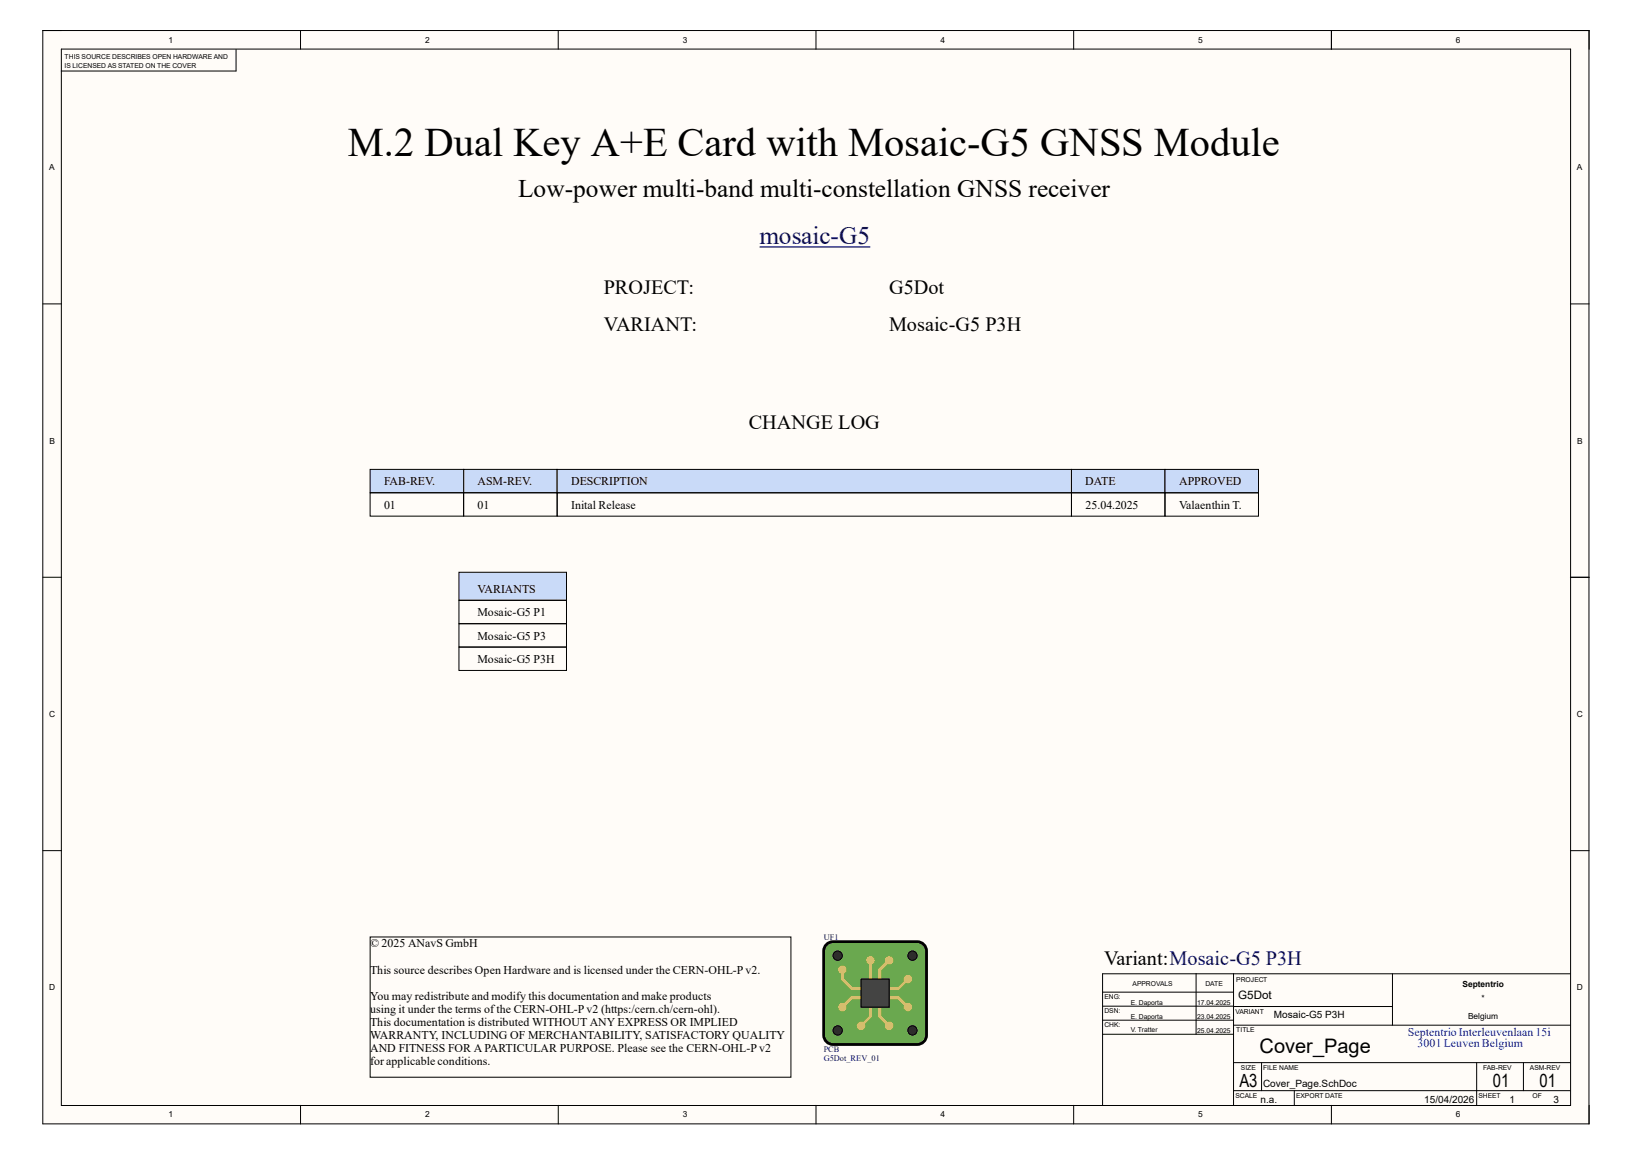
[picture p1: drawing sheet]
<svg xmlns="http://www.w3.org/2000/svg" width="297mm" height="210mm" viewBox="0 0 297 210" stroke-linecap="round" stroke-linejoin="round" font-family="sans-serif">
<defs><g id="words">
<text font-size="7.4" x="63.3" y="28.4">M.2 Dual Key A+E Card with Mosaic-G5 GNSS Module</text>
<text font-size="4.6" x="94.3" y="35.9">Low-power multi-band multi-constellation GNSS receiver</text>
<text font-size="4.6" fill="#000080" x="138.2" y="44.4">mosaic-G5</text>
<g font-size="3.7">
<text x="109.9" y="53.5">PROJECT:</text>
<text x="161.8" y="53.5">G5Dot</text>
<text x="109.9" y="60.3">VARIANT:</text>
<text x="161.8" y="60.3">Mosaic-G5 P3H</text>
<text x="136.3" y="78.1">CHANGE LOG</text>
<text x="201" y="175.7">Variant:Mosaic-G5 P3H</text>
</g>
<text font-size="3.6" x="229.2" y="191.6">Cover_Page</text>
<g font-size="3.3">
<text x="225.6" y="197.8">A3</text>
<text x="271.7" y="197.8">01</text>
<text x="280.2" y="197.8">01</text>
</g>
<g font-size="2.2">
<text x="69.9" y="88.3">FAB-REV.</text>
<text x="86.9" y="88.3">ASM-REV.</text>
<text x="103.9" y="88.3">DESCRIPTION</text>
<text x="197.5" y="88.3">DATE</text>
<text x="214.6" y="88.3">APPROVED</text>
<text x="69.9" y="92.6">01</text>
<text x="86.9" y="92.6">01</text>
<text x="103.9" y="92.6">Inital Release</text>
<text x="197.5" y="92.6">25.04.2025</text>
<text x="214.6" y="92.6">Valaenthin T.</text>
<text x="86.9" y="107.9">VARIANTS</text>
<text x="86.9" y="112.2">Mosaic-G5 P1</text>
<text x="86.9" y="116.5">Mosaic-G5 P3</text>
<text x="86.9" y="120.7">Mosaic-G5 P3H</text>
<text x="67.4" y="172.4">© 2025 ANavS GmbH</text>
<text x="67.4" y="177.2">This source describes Open Hardware and is licensed under the CERN-OHL-P v2.</text>
<text x="67.4" y="182">You may redistribute and modify this documentation and make products</text>
<text x="67.4" y="184.4">using it under the terms of the CERN-OHL-P v2 (https:/cern.ch/cern-ohl).</text>
<text x="67.4" y="186.7">This documentation is distributed WITHOUT ANY EXPRESS OR IMPLIED</text>
<text x="67.4" y="189.1">WARRANTY, INCLUDING OF MERCHANTABILITY, SATISFACTORY QUALITY</text>
<text x="67.4" y="191.5">AND FITNESS FOR A PARTICULAR PURPOSE. Please see the CERN-OHL-P v2</text>
<text x="67.4" y="193.9">for applicable conditions.</text>
</g>
<g font-size="2.2" fill="#00f">
<text x="256.2" y="188.6">Septentrio Interleuvenlaan 15i</text>
<text x="258" y="190.5">3001 Leuven Belgium</text>
</g>
<text font-size="2.1" x="225.3" y="181.9">G5Dot</text>
<g font-size="1.8">
<text x="231.8" y="185.3">Mosaic-G5 P3H</text>
<text x="229.9" y="197.9">Cover_Page.SchDoc</text>
<text x="229.4" y="200.7">n.a.</text>
<text x="259.2" y="200.7">15/04/2026</text>
<text x="274.7" y="200.7">1</text>
<text x="282.7" y="200.7">3</text>
</g>
<g font-size="1.5">
<text x="30.7" y="7.8">1</text>
<text x="77.4" y="7.8">2</text>
<text x="124.2" y="7.8">3</text>
<text x="171.2" y="7.8">4</text>
<text x="218.1" y="7.8">5</text>
<text x="265" y="7.8">6</text>
<text x="9" y="30.9">A</text>
<text x="287" y="30.9">A</text>
<text x="9" y="80.7">B</text>
<text x="287" y="80.7">B</text>
<text x="9" y="130.5">C</text>
<text x="287" y="130.5">C</text>
<text x="266.1" y="179.6">Septentrio</text>
<text x="9" y="180.2">D</text>
<text x="267.2" y="185.5">Belgium</text>
<text x="269.6" y="182.1">*</text>
<text x="287" y="180.2">D</text>
<text x="30.7" y="203.4">1</text>
<text x="77.4" y="203.4">2</text>
<text x="124.2" y="203.4">3</text>
<text x="171.2" y="203.4">4</text>
<text x="218.1" y="203.4">5</text>
<text x="265" y="203.4">6</text>
</g>
<g font-size="1.5" fill="#000080">
<text x="149.9" y="171">UF1</text>
<text x="149.9" y="191.5">PCB</text>
<text x="149.9" y="193.2">G5Dot_REV_01</text>
</g>
<g font-size="1.2">
<text x="11.8" y="10.7">THIS SOURCE DESCRIBES OPEN HARDWARE AND</text>
<text x="11.8" y="12.3">IS LICENSED AS STATED ON THE COVER</text>
<text x="206.1" y="179.5">APPROVALS</text>
<text x="219.4" y="179.5">DATE</text>
<text x="225" y="178.6">PROJECT</text>
<text x="201" y="181.8">ENG:</text>
<text x="201" y="184.4">DSN:</text>
<text x="205.8" y="182.9">E. Daporta</text>
<text x="205.8" y="185.4">E. Daporta</text>
<text x="217.9" y="182.9">17.04.2025</text>
<text x="217.9" y="185.5">23.04.2025</text>
<text x="224.8" y="184.4">VARIANT</text>
<text x="201" y="186.9">CHK:</text>
<text x="205.8" y="187.8">V. Tratter</text>
<text x="217.9" y="188">25.04.2025</text>
<text x="225" y="187.9">TITLE</text>
<text x="225.8" y="194.6">SIZE</text>
<text x="229.9" y="194.6">FILE NAME</text>
<text x="269.9" y="194.6">FAB-REV</text>
<text x="278.4" y="194.6">ASM-REV</text>
<text x="224.8" y="199.8">SCALE</text>
<text x="235.9" y="199.8">EXPORT DATE</text>
<text x="269.1" y="199.8">SHEET</text>
<text x="278.9" y="199.8">OF</text>
</g>
</g></defs>
<g fill="#fffcf8">
<path d="M7.8 5.6h281.4v199h-281.4z" fill-rule="evenodd"/>
<path d="M11.2 9h274.6v192.2h-274.6z" fill-rule="evenodd"/>
</g>
<g fill="none" stroke="#000" stroke-width=".18">
<path d="M11.2 8.9h274.6v192.3h-274.6zM43 9v3.9h-31.9M54.7 5.6v3.4M101.6 5.6v3.4M148.5 5.6v3.4M195.4 5.6v3.4M242.3 5.6v3.4M289.2 5.6v198.9h-281.4v-198.9h281.4v3.4M7.8 55.3h3.4M285.8 55.3h3.4M7.8 105.1h3.4M285.8 105.1h3.4"/>
<path d="M7.8 154.8h3.4M285.8 154.8h3.4M217.7 177.2v11M224.5 177.2v6.8M253.4 177.2v9.4M285.8 177.2h-85.1v24M200.7 183.1h23.8M200.7 180.6h23.8M200.7 188.2h23.8M200.7 185.7h23.8M224.5 198.5h61.3M224.5 184v17.2"/>
<path d="M224.5 186.6h61.3M224.5 193.4h61.3M224.5 183.2h28.9M229.6 193.4v5.1M235.6 198.5v2.7M268.7 193.4v7.8M277.3 193.4v5.1M54.7 201.2v3.4M101.6 201.2v3.4M148.5 201.2v3.4M195.4 201.2v3.4M242.3 201.2v3.4"/>
<path d="M289.2 201.2v3.4"/>
</g>
<path d="M138.2 44.9h20.2" fill="none" stroke="#000080" stroke-width=".21"/>
<path d="M84.4 85.4h17v4.3h-17z" fill-rule="evenodd" fill="#c9daf8"/>
<path d="M84.4 85.4h17v4.3h-17z" fill="none" stroke="#000" stroke-width=".18"/>
<path d="M101.4 85.4h93.6v4.3h-93.6z" fill-rule="evenodd" fill="#c9daf8"/>
<path d="M101.4 85.4h93.6v4.3h-93.6z" fill="none" stroke="#000" stroke-width=".18"/>
<path d="M195 85.4h17v4.3h-17z" fill-rule="evenodd" fill="#c9daf8"/>
<path d="M195 85.4h17v4.3h-17z" fill="none" stroke="#000" stroke-width=".18"/>
<path d="M212 85.4h17v4.3h-17z" fill-rule="evenodd" fill="#c9daf8"/>
<path d="M84.4 89.7h17v4.2h-17zM101.4 89.7h93.6v4.2h-93.6zM195 89.7h17v4.2h-17zM212 85.4h17v4.3h-17zM212 89.7h17v4.2h-17z" fill="none" stroke="#000" stroke-width=".18"/>
<path d="M67.4 85.4h17v4.3h-17z" fill-rule="evenodd" fill="#c9daf8"/>
<path d="M67.4 85.4h17v4.3h-17zM67.4 89.7h17v4.2h-17zM67.4 170.5h76.5v25.5h-76.5z" fill="none" stroke="#000" stroke-width=".18"/>
<path d="M150.4 171.9l.8-.5h.4h15.3a1.7 1.7 0 0 1 1.7 1.7v15.3a1.7 1.7 0 0 1-1.7 1.7h-15.3a1.7 1.7 0 0 1-1.7-1.7v-15.3l.1-.5z" fill-rule="evenodd" fill="#6aa84f"/>
<path d="M150.4 171.9l.8-.5h.4h15.3a1.7 1.7 0 0 1 1.7 1.7v15.3a1.7 1.7 0 0 1-1.7 1.7h-15.3a1.7 1.7 0 0 1-1.7-1.7v-15.3l.1-.5z" fill="none" stroke="#000" stroke-width=".51"/>
<circle cx="161.8" cy="174.8" r=".51" fill="#f1c232"/>
<circle cx="161.8" cy="174.8" r=".51" fill="none" stroke="#f1c232" stroke-width=".51"/>
<circle cx="152.5" cy="173.9" r=".85" fill="#274e13"/>
<circle cx="152.5" cy="173.9" r=".85" fill="none" stroke="#000" stroke-width=".18"/>
<circle cx="152.5" cy="187.5" r=".85" fill="#274e13"/>
<circle cx="152.5" cy="187.5" r=".85" fill="none" stroke="#000" stroke-width=".18"/>
<circle cx="166.1" cy="187.5" r=".85" fill="#274e13"/>
<circle cx="166.1" cy="187.5" r=".85" fill="none" stroke="#000" stroke-width=".18"/>
<circle cx="166.1" cy="173.9" r=".85" fill="#274e13"/>
<circle cx="166.1" cy="173.9" r=".85" fill="none" stroke="#000" stroke-width=".18"/>
<circle cx="158.4" cy="174.8" r=".51" fill="#f1c232"/>
<g fill="none" stroke="#f1c232" stroke-width=".51">
<path d="M153.3 176.5v1.7l1.7 1.7h1.7M165.2 178.2l-1.7 1.7h-1.7M156.7 181.6h-1.7l-1.7 1.7M158.4 183.3v1.7l-1.7 1.7M160.1 183.3v1.7l1.7 1.7M161.8 181.6h1.7l1.7 1.7"/>
<circle cx="158.4" cy="174.8" r=".51"/>
</g>
<circle cx="153.3" cy="176.5" r=".51" fill="#f1c232"/>
<circle cx="153.3" cy="176.5" r=".51" fill="none" stroke="#f1c232" stroke-width=".51"/>
<circle cx="153.3" cy="183.3" r=".51" fill="#f1c232"/>
<circle cx="153.3" cy="183.3" r=".51" fill="none" stroke="#f1c232" stroke-width=".51"/>
<circle cx="156.7" cy="186.7" r=".51" fill="#f1c232"/>
<circle cx="156.7" cy="186.7" r=".51" fill="none" stroke="#f1c232" stroke-width=".51"/>
<circle cx="161.8" cy="186.7" r=".51" fill="#f1c232"/>
<circle cx="161.8" cy="186.7" r=".51" fill="none" stroke="#f1c232" stroke-width=".51"/>
<circle cx="165.2" cy="183.3" r=".51" fill="#f1c232"/>
<circle cx="165.2" cy="183.3" r=".51" fill="none" stroke="#f1c232" stroke-width=".51"/>
<circle cx="165.2" cy="178.2" r=".51" fill="#f1c232"/>
<g fill="none" stroke="#f1c232" stroke-width=".51">
<path d="M158.4 174.8v3.4M161.8 174.8l-1.7 1.7v1.7"/>
<circle cx="165.2" cy="178.2" r=".51"/>
</g>
<path d="M156.7 178.2h5.1v5.1h-5.1z" fill-rule="evenodd" fill="#434343"/>
<path d="M156.7 178.2h5.1v5.1h-5.1z" fill="none" stroke="#000" stroke-width=".18"/>
<path d="M83.5 104.1h19.6v5.2h-19.6z" fill-rule="evenodd" fill="#c9daf8"/>
<path d="M83.5 104.1h19.6v5.2h-19.6zM83.5 109.3h19.6v4.2h-19.6zM83.5 113.5h19.6v4.3h-19.6zM83.5 117.8h19.6v4.2h-19.6z" fill="none" stroke="#000" stroke-width=".18"/>
<use href="#words"/>
</svg>
